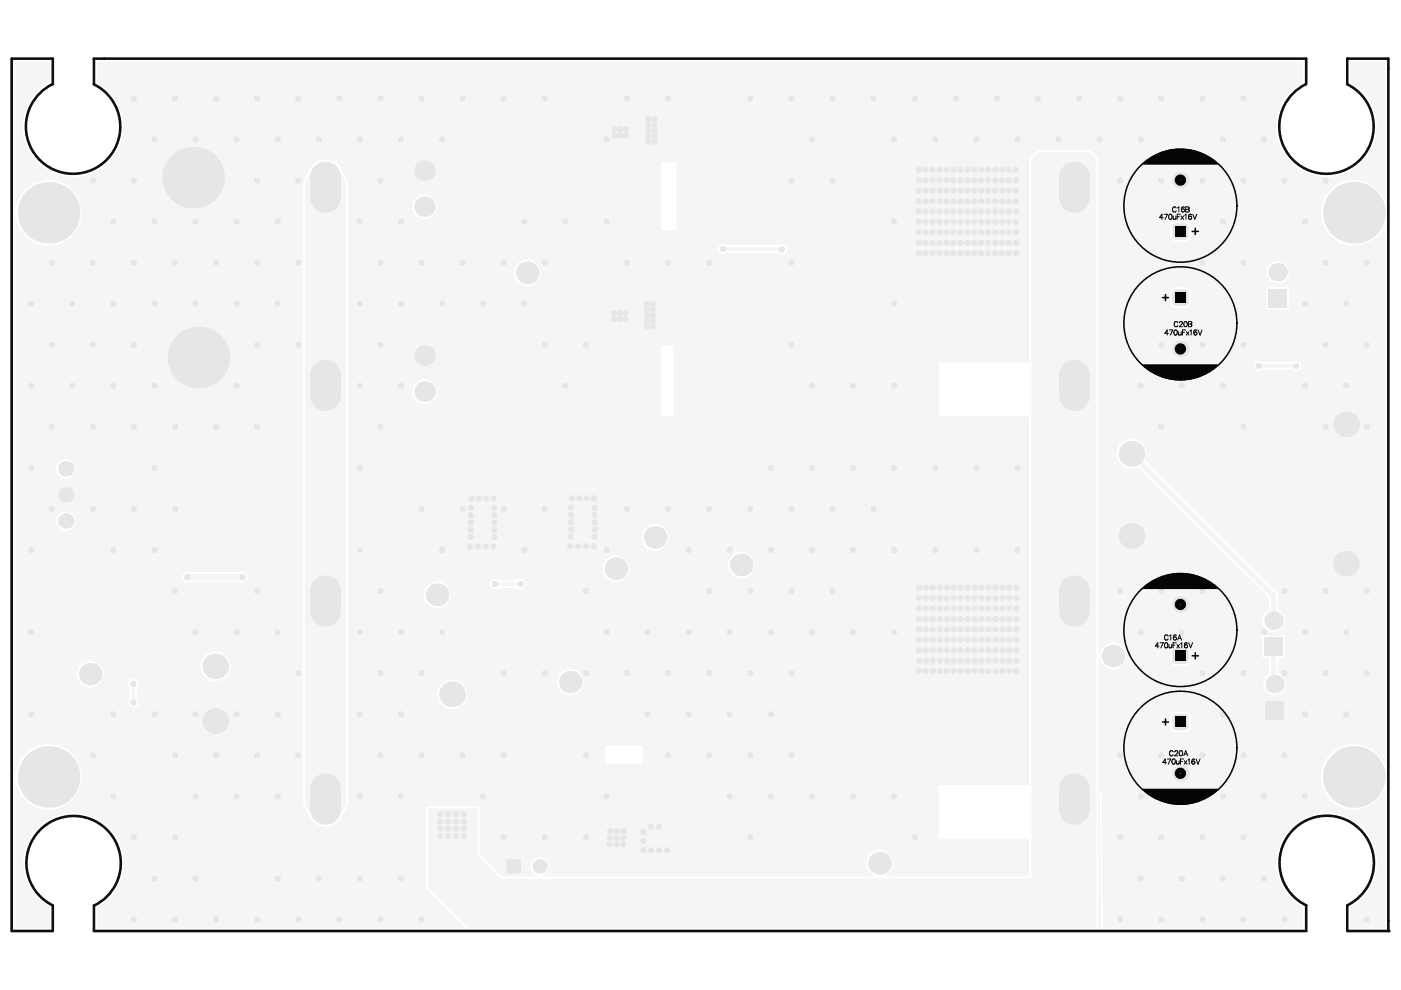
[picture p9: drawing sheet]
<svg xmlns="http://www.w3.org/2000/svg" width="297mm" height="210mm" viewBox="0 0 297 210" stroke-linecap="round" stroke-linejoin="round" font-family="sans-serif">
<path d="M11.2 17.9v-5.5h-8.7v185h8.7v-5.4M22.1 12.4h-2.2v5.5M19.9 192v5.4M276.9 192v5.4M285.6 192v5.4M294.4 195.2v2.2" fill="none" stroke="#110f0a" stroke-width=".55"/>
<circle cx="294.4" cy="197.4" r=".28" fill="#110f0a"/>
<path d="M11.1 17.9a10 10 0 0 0-3.4 15.2 10 10 0 0 0 15.6 0 10 10 0 0 0-3.4-15.2M22.1 12.4h254.8v5.5M276.8 17.9a10 10 0 0 0-3.4 15.2 10 10 0 0 0 15.6 0 10 10 0 0 0-3.4-15.2v-5.5h8.8v182.8M11.2 192a10 10 0 0 1-3.4-15.3 10 10 0 0 1 15.6 0 10 10 0 0 1-3.4 15.3M19.9 197.4h257M276.9 192a10 10 0 0 1-3.4-15.3 10 10 0 0 1 15.6 0 10 10 0 0 1-3.5 15.3M285.6 197.4h8.8" fill="none" stroke="#110f0a" stroke-width=".55"/>
<g fill="#f5f5f5">
<path d="M232.9 168.2h.3l.2 28.3-.2 .2h-.3z"/>
<path d="M218.7 33.8l1.5-1.5h10.8l1.5 1.5v162.9h-133.2l-8.5-8.5v-16.8h10.5v10l4.9 4.9h112.5z"/>
<path d="M3.2 13.1v30.9h.2a7 7 0 0 1 10.7-4.7 7 7 0 0 1 0 11.7 7 7 0 0 1-10.7-4.8h-.2v117.4l.2 .1 .1-.6a7 7 0 0 1 10.9-4.1 7 7 0 0 1-.4 11.6 7 7 0 0 1-10.6-4.8h-.2v30.9h7.3v-4.3l-1.4-.9-1.1-1-1.7-2.3-1-2.6-.3-1.4 .1-3 .8-2.6 .7-1.3 1.9-2.2 2.3-1.6 2.6-.9 1.4-.2 3 .2 2.6 .9 1.2 .7 2.2 2 1.5 2.3 .5 1.4 .5 2.9-.3 2.8-1.1 2.6-.8 1.2-1.9 2-1.6 1v4.3h77.7l.2-.2-8.1-8.2-.1-16.9 .1-.3 .4-.1h10.6l.3 .4v9.8l4.7 4.6h7.4l.1-.2-.2-.1a1.97 1.97 0 0 1-.8-3.1 1.97 1.97 0 0 1 3.1 .2 1.97 1.97 0 0 1-1 3v.2h70.1l.1-.2-.5-.3a2.85 2.85 0 0 1-.2-4.3 2.85 2.85 0 0 1 4.3 .4 2.85 2.85 0 0 1-1.1 4.2l.1 .2h30.4v-8h-19.1v-11.4h19.1v-78.2h-19.1v-11.4h19.1v-43l.2-.3 1.5-1.5 .3-.1h10.8l.3 .1 1.5 1.5 .1 .3v104.8l.3 .1a2.85 2.85 0 0 1 4.3-2 2.85 2.85 0 0 1 0 4.8 2.85 2.85 0 0 1-4.3-2h-.3v28l.6 .3 .1 .4 .2 28.3 .2 .2h42.3v-4.3l-1.5-1-2-2-.8-1.2-1-2.6-.4-2.9 .5-2.8 1.2-2.7 .8-1.1 2.1-1.9 2.6-1.3 1.4-.4 2.8-.2 2.9 .6 2.4 1.3 1.2 .8 1.8 2.3 1.2 2.5 .3 1.4 .1 3-.3 1.4-1 2.6-1.8 2.3-1.1 1-1.4 .9v4.3h7.4v-29l-.3-.1-.4 .8a7 7 0 0 1-10.7 1.5 7 7 0 0 1 .7-10.8 7 7 0 0 1 10.4 2.8l.3-.1v-113.8h-.3l-.4 .8a7 7 0 0 1-10.7 1.4 7 7 0 0 1 .7-10.8 7 7 0 0 1 10.4 2.8h.3v-29.1h-7.4v4.4l1.4 .9 1.1 .9 1.8 2.4 1 2.6 .2 1.4v2.9l-.4 1.4-1.1 2.5-1.9 2.3-1.1 .8-2.5 1.3-2.9 .6-2.8-.2-1.4-.4-2.5-1.3-1.1-.8-1.9-2.3-1.2-2.5-.3-1.4-.1-2.9 .7-2.7 .6-1.3 1.8-2.4 1.1-.9 1.5-1v-4.3h-255.7v4.4l1.4 .9 1.1 .9 1.7 2.4 1.1 2.6 .2 1.4-.1 2.9-.8 2.6-.7 1.3-1.9 2.3-1.1 .8-2.4 1.3-2.9 .6-2.8-.2-1.5-.4-2.4-1.3-1.2-.8-1.8-2.3-1.2-2.5-.3-1.4-.1-2.9 .7-2.7 .6-1.3 1.7-2.4 1.1-.9 1.5-1v-4.3zM87.4 43.8a2.64 2.64 0 0 1 5.2 0 2.64 2.64 0 0 1-5.2 0zM140.1 34.4h3.3v14.4h-3.3zM248.5 47.3a3.5 3.5 0 0 1 3.6 0 3.5 3.5 0 0 1 0 3.6 3.5 3.5 0 0 1-3.6 0 3.5 3.5 0 0 1 0-3.6zM152.4 52.2a1.09 1.09 0 0 1 1.6-.2h11.1a1.1 1.1 0 0 1 1.5 .1 1.1 1.1 0 0 1-.1 1.6 1.1 1.1 0 0 1-1.5-.1h-11a1.1 1.1 0 0 1-1.5 0 1.1 1.1 0 0 1-.1-1.4zM268.5 57.7a2.42 2.42 0 0 1 4.8 0 2.42 2.42 0 0 1-4.8 0zM108.9 57.8a2.85 2.85 0 0 1 5.7 0 2.85 2.85 0 0 1-5.7 0zM248.5 61.3a3.5 3.5 0 0 1 3.6 0 3.5 3.5 0 0 1 0 3.6 3.5 3.5 0 0 1-3.6 0 3.5 3.5 0 0 1 0-3.6zM268.5 60.9h4.8v4.7h-4.8zM265.9 77a1.09 1.09 0 0 1 1.7-.3h6.6a1.1 1.1 0 0 1 1.5 .2 1.1 1.1 0 0 1-.1 1.5 1.1 1.1 0 0 1-1.5 0h-6.5a1.1 1.1 0 0 1-1.5 0 1.1 1.1 0 0 1-.2-1.4zM87.4 83a2.65 2.65 0 0 1 5.3 0 2.65 2.65 0 0 1-5.3 0zM140.1 73.3h2.7v14.9h-2.7zM237.4 94.3a3.2 3.2 0 0 1 4.2-.8 3.2 3.2 0 0 1 1.1 4.1l28 28 .3 .7v3.1a2.41 2.41 0 0 1 .9 3.7 2.41 2.41 0 0 1-3.8 0 2.41 2.41 0 0 1 .9-3.7v-2.7l-27.7-27.7a3.2 3.2 0 0 1-3.9-.8 3.2 3.2 0 0 1 0-3.9zM11.9 99.4a2.1 2.1 0 0 1 4.2 0 2.1 2.1 0 0 1-4.2 0zM11.9 110.5a2.1 2.1 0 0 1 4.2 0 2.1 2.1 0 0 1-4.2 0zM136 113.9a2.9 2.9 0 0 1 5.8 0 2.9 2.9 0 0 1-5.8 0zM154.3 119.8a2.85 2.85 0 0 1 5.7 0 2.85 2.85 0 0 1-5.7 0zM104.3 122.9a1.06 1.06 0 0 1 1.3 .1h4.1a1.1 1.1 0 0 1 1.5 .1 1.1 1.1 0 0 1 0 1.5 1.1 1.1 0 0 1-1.5 .1h-4.1a1.1 1.1 0 0 1-1.6-.2 1.1 1.1 0 0 1 .3-1.6zM127.7 120.6a2.9 2.9 0 0 1 5.8 0 2.9 2.9 0 0 1-5.8 0zM38.9 121.6l.8-.3h11.6a1.11 1.11 0 0 1 1.2 1 1.11 1.11 0 0 1-1.1 1.2h-11.7a1.11 1.11 0 0 1-1-.7 1.11 1.11 0 0 1 .2-1.2zM89.8 126.1a2.9 2.9 0 0 1 5.8 0 2.9 2.9 0 0 1-5.8 0zM248.5 137.2a3.5 3.5 0 0 1 3.6 0 3.5 3.5 0 0 1 0 3.7 3.5 3.5 0 0 1-3.6 0 3.5 3.5 0 0 1 0-3.7zM42.5 141.3a3.2 3.2 0 0 1 6.3 0 3.2 3.2 0 0 1-6.3 0zM16.3 143a2.85 2.85 0 0 1 5.7 0 2.85 2.85 0 0 1-5.7 0zM118.1 144.6a2.85 2.85 0 0 1 5.7 0 2.85 2.85 0 0 1-5.7 0zM267.6 134.8h4.8v4.7h-1.4v3.3a2.41 2.41 0 0 1 1.3 3.5 2.41 2.41 0 0 1-3.8 .4 2.41 2.41 0 0 1 .5-3.7v-3.5h-1.4zM27.4 144.4a1.1 1.1 0 0 1 1.6-.3 1.1 1.1 0 0 1 .1 1.6v2.6a1.1 1.1 0 0 1 0 1.5 1.1 1.1 0 0 1-1.6 0 1.1 1.1 0 0 1 0-1.5v-2.6a1.06 1.06 0 0 1-.1-1.3zM92.7 147.2a3.2 3.2 0 0 1 6.3 0 3.2 3.2 0 0 1-6.3 0zM248.5 151.3a3.5 3.5 0 0 1 3.6 0 3.5 3.5 0 0 1 0 3.6 3.5 3.5 0 0 1-3.6 0 3.5 3.5 0 0 1 0-3.6zM128.2 158.1h8.1v3.9h-8.1zM66.4 34.9a3.7 3.7 0 0 1 6.2 1.6 4.7 4.7 0 0 1 1.2 3.2v129.7a4.7 4.7 0 0 1-1.2 3.3 3.7 3.7 0 0 1-3.6 2.6 3.7 3.7 0 0 1-3.5-2.6 4.7 4.7 0 0 1-1.3-3.3v-129.7a4.7 4.7 0 0 1 1.3-3.2l.4-1z"/>
</g>
<path d="M39.7 122.4h11.7M51.4 122.3v.1" fill="none" stroke="#f5f5f5" stroke-width="1.3"/>
<path d="M239.9 96.2l30.1 30.1v5.3M270 137.1v7.7" fill="none" stroke="#f5f5f5" stroke-width="1.1"/>
<path d="M165.7 52.8l.1 .1M270 144.8l.2 .3" fill="none" stroke="#f5f5f5" stroke-width=".44"/>
<path d="M153.3 52.8h12.4M266.9 77.6h7.9M104.9 123.8h5.5M28.3 145v4" fill="none" stroke="#f5f5f5" stroke-width=".76"/>
<path d="M69 39.7v129.7" fill="none" stroke="#f5f5f5" stroke-width="8.7"/>
<g fill="#e6e6e6">
<path d="M248.8 61.6l.6-.2v.8h-.9z"/>
<path d="M248.5 64h.9v.8a.87 .87 0 0 1-.9-.8z"/>
<path d="M251.1 64h.9a.87 .87 0 0 1-.9 .8z"/>
<path d="M251.1 61.4a.87 .87 0 0 1 .9 .8h-.9z"/>
<circle cx="139.7" cy="175.3" r=".65"/>
<circle cx="138.1" cy="175.3" r=".65"/>
<circle cx="136.4" cy="176.4" r=".65"/>
<circle cx="136.4" cy="178.3" r=".65"/>
<circle cx="136.4" cy="180.3" r=".65"/>
<circle cx="138.1" cy="180.3" r=".65"/>
<circle cx="139.7" cy="180.3" r=".65"/>
<circle cx="141.4" cy="180.3" r=".65"/>
<circle cx="11" cy="55.7" r=".65"/>
<circle cx="6.6" cy="64.4" r=".65"/>
<circle cx="11" cy="73.1" r=".65"/>
<circle cx="6.6" cy="81.8" r=".65"/>
<circle cx="11" cy="90.5" r=".65"/>
<circle cx="6.6" cy="99.2" r=".65"/>
<circle cx="11" cy="107.9" r=".65"/>
<circle cx="6.6" cy="116.6" r=".65"/>
<circle cx="6.6" cy="134" r=".65"/>
<circle cx="6.6" cy="151.4" r=".65"/>
<circle cx="19.7" cy="38.3" r=".65"/>
<circle cx="19.7" cy="55.7" r=".65"/>
<circle cx="15.3" cy="64.4" r=".65"/>
<circle cx="19.7" cy="73.1" r=".65"/>
<circle cx="15.3" cy="81.8" r=".65"/>
<circle cx="19.7" cy="90.5" r=".65"/>
<circle cx="19.7" cy="107.9" r=".65"/>
<circle cx="19.7" cy="160.1" r=".65"/>
<circle cx="28.4" cy="20.9" r=".65"/>
<circle cx="28.4" cy="38.3" r=".65"/>
<circle cx="24" cy="47" r=".65"/>
<circle cx="28.4" cy="55.7" r=".65"/>
<circle cx="24" cy="64.4" r=".65"/>
<circle cx="28.4" cy="73.1" r=".65"/>
<circle cx="24" cy="81.8" r=".65"/>
<circle cx="28.4" cy="90.5" r=".65"/>
<circle cx="28.4" cy="107.9" r=".65"/>
<circle cx="24" cy="116.6" r=".65"/>
<circle cx="24" cy="151.4" r=".65"/>
<circle cx="24" cy="168.8" r=".65"/>
<circle cx="28.4" cy="177.5" r=".65"/>
<circle cx="28.4" cy="195" r=".65"/>
<circle cx="37.1" cy="20.9" r=".65"/>
<circle cx="32.7" cy="29.6" r=".65"/>
<circle cx="32.7" cy="47" r=".65"/>
<circle cx="37.1" cy="55.7" r=".65"/>
<circle cx="32.7" cy="64.4" r=".65"/>
<circle cx="32.7" cy="81.8" r=".65"/>
<circle cx="37.1" cy="90.5" r=".65"/>
<circle cx="32.7" cy="99.2" r=".65"/>
<circle cx="37.1" cy="107.9" r=".65"/>
<circle cx="32.7" cy="116.6" r=".65"/>
<circle cx="37.1" cy="125.3" r=".65"/>
<circle cx="32.7" cy="151.4" r=".65"/>
<circle cx="37.1" cy="160.1" r=".65"/>
<circle cx="37.1" cy="177.5" r=".65"/>
<circle cx="32.7" cy="186.2" r=".65"/>
<circle cx="37.1" cy="195" r=".65"/>
<circle cx="45.8" cy="20.9" r=".65"/>
<circle cx="41.5" cy="29.6" r=".65"/>
<circle cx="41.5" cy="47" r=".65"/>
<circle cx="45.8" cy="55.7" r=".65"/>
<circle cx="41.5" cy="64.4" r=".65"/>
<circle cx="45.8" cy="90.5" r=".65"/>
<circle cx="41.5" cy="134" r=".65"/>
<circle cx="41.5" cy="151.4" r=".65"/>
<circle cx="45.8" cy="160.1" r=".65"/>
<circle cx="41.5" cy="168.8" r=".65"/>
<circle cx="41.5" cy="186.2" r=".65"/>
<circle cx="45.8" cy="195" r=".65"/>
<circle cx="54.5" cy="20.9" r=".65"/>
<circle cx="50.2" cy="29.6" r=".65"/>
<circle cx="54.5" cy="38.3" r=".65"/>
<circle cx="50.2" cy="47" r=".65"/>
<circle cx="54.5" cy="55.7" r=".65"/>
<circle cx="50.2" cy="64.4" r=".65"/>
<circle cx="54.5" cy="73.1" r=".65"/>
<circle cx="50.2" cy="81.8" r=".65"/>
<circle cx="54.5" cy="90.5" r=".65"/>
<circle cx="54.5" cy="125.3" r=".65"/>
<circle cx="50.2" cy="134" r=".65"/>
<circle cx="50.2" cy="151.4" r=".65"/>
<circle cx="54.5" cy="160.1" r=".65"/>
<circle cx="50.2" cy="168.8" r=".65"/>
<circle cx="54.5" cy="195" r=".65"/>
<circle cx="63.2" cy="20.9" r=".65"/>
<circle cx="58.9" cy="29.6" r=".65"/>
<circle cx="63.2" cy="38.3" r=".65"/>
<circle cx="58.9" cy="47" r=".65"/>
<circle cx="63.2" cy="55.7" r=".65"/>
<circle cx="58.9" cy="64.4" r=".65"/>
<circle cx="63.2" cy="73.1" r=".65"/>
<circle cx="58.9" cy="134" r=".65"/>
<circle cx="63.2" cy="142.7" r=".65"/>
<circle cx="58.9" cy="151.4" r=".65"/>
<circle cx="63.2" cy="160.1" r=".65"/>
<circle cx="58.9" cy="168.8" r=".65"/>
<circle cx="58.9" cy="186.2" r=".65"/>
<circle cx="63.2" cy="195" r=".65"/>
<circle cx="72" cy="20.9" r=".65"/>
<circle cx="67.6" cy="29.6" r=".65"/>
<circle cx="67.6" cy="186.2" r=".65"/>
<circle cx="72" cy="195" r=".65"/>
<circle cx="80.7" cy="20.9" r=".65"/>
<circle cx="76.3" cy="29.6" r=".65"/>
<circle cx="80.7" cy="38.3" r=".65"/>
<circle cx="76.3" cy="47" r=".65"/>
<circle cx="80.7" cy="55.7" r=".65"/>
<circle cx="76.3" cy="64.4" r=".65"/>
<circle cx="80.7" cy="73.1" r=".65"/>
<circle cx="76.3" cy="81.8" r=".65"/>
<circle cx="80.7" cy="90.5" r=".65"/>
<circle cx="76.3" cy="99.2" r=".65"/>
<circle cx="76.3" cy="116.6" r=".65"/>
<circle cx="80.7" cy="125.3" r=".65"/>
<circle cx="76.3" cy="134" r=".65"/>
<circle cx="80.7" cy="142.7" r=".65"/>
<circle cx="76.3" cy="151.4" r=".65"/>
<circle cx="80.7" cy="160.1" r=".65"/>
<circle cx="76.3" cy="168.8" r=".65"/>
<circle cx="76.3" cy="186.2" r=".65"/>
<circle cx="80.7" cy="195" r=".65"/>
<circle cx="89.4" cy="20.9" r=".65"/>
<circle cx="85" cy="29.6" r=".65"/>
<circle cx="85" cy="47" r=".65"/>
<circle cx="89.4" cy="55.7" r=".65"/>
<circle cx="85" cy="64.4" r=".65"/>
<circle cx="85" cy="81.8" r=".65"/>
<circle cx="89.4" cy="107.9" r=".65"/>
<circle cx="85" cy="134" r=".65"/>
<circle cx="89.4" cy="142.7" r=".65"/>
<circle cx="85" cy="151.4" r=".65"/>
<circle cx="89.4" cy="160.1" r=".65"/>
<circle cx="85" cy="168.8" r=".65"/>
<circle cx="85" cy="186.2" r=".65"/>
<circle cx="89.4" cy="195" r=".65"/>
<circle cx="98.1" cy="20.9" r=".65"/>
<circle cx="93.7" cy="29.6" r=".65"/>
<circle cx="98.1" cy="55.7" r=".65"/>
<circle cx="93.7" cy="64.4" r=".65"/>
<circle cx="98.1" cy="107.9" r=".65"/>
<circle cx="93.7" cy="116.6" r=".65"/>
<circle cx="93.7" cy="134" r=".65"/>
<circle cx="98.1" cy="160.1" r=".65"/>
<circle cx="106.8" cy="20.9" r=".65"/>
<circle cx="106.8" cy="55.7" r=".65"/>
<circle cx="102.4" cy="64.4" r=".65"/>
<circle cx="106.8" cy="107.9" r=".65"/>
<circle cx="106.8" cy="142.7" r=".65"/>
<circle cx="106.8" cy="160.1" r=".65"/>
<circle cx="102.4" cy="168.8" r=".65"/>
<circle cx="106.8" cy="177.5" r=".65"/>
<circle cx="115.5" cy="20.9" r=".65"/>
<circle cx="111.2" cy="47" r=".65"/>
<circle cx="115.5" cy="55.7" r=".65"/>
<circle cx="111.2" cy="64.4" r=".65"/>
<circle cx="115.5" cy="73.1" r=".65"/>
<circle cx="115.5" cy="107.9" r=".65"/>
<circle cx="111.2" cy="116.6" r=".65"/>
<circle cx="115.5" cy="142.7" r=".65"/>
<circle cx="115.5" cy="177.5" r=".65"/>
<circle cx="119.9" cy="47" r=".65"/>
<circle cx="124.2" cy="73.1" r=".65"/>
<circle cx="119.9" cy="81.8" r=".65"/>
<circle cx="124.2" cy="125.3" r=".65"/>
<circle cx="124.2" cy="142.7" r=".65"/>
<circle cx="124.2" cy="160.1" r=".65"/>
<circle cx="124.2" cy="177.5" r=".65"/>
<circle cx="132.9" cy="20.9" r=".65"/>
<circle cx="128.6" cy="29.6" r=".65"/>
<circle cx="128.6" cy="47" r=".65"/>
<circle cx="132.9" cy="55.7" r=".65"/>
<circle cx="132.9" cy="107.9" r=".65"/>
<circle cx="128.6" cy="116.6" r=".65"/>
<circle cx="128.6" cy="134" r=".65"/>
<circle cx="132.9" cy="142.7" r=".65"/>
<circle cx="128.6" cy="168.8" r=".65"/>
<circle cx="141.7" cy="20.9" r=".65"/>
<circle cx="141.7" cy="55.7" r=".65"/>
<circle cx="141.7" cy="107.9" r=".65"/>
<circle cx="137.3" cy="134" r=".65"/>
<circle cx="141.7" cy="142.7" r=".65"/>
<circle cx="137.3" cy="151.4" r=".65"/>
<circle cx="141.7" cy="160.1" r=".65"/>
<circle cx="150.4" cy="55.7" r=".65"/>
<circle cx="150.4" cy="107.9" r=".65"/>
<circle cx="146" cy="116.6" r=".65"/>
<circle cx="150.4" cy="125.3" r=".65"/>
<circle cx="146" cy="134" r=".65"/>
<circle cx="150.4" cy="142.7" r=".65"/>
<circle cx="146" cy="151.4" r=".65"/>
<circle cx="150.4" cy="160.1" r=".65"/>
<circle cx="159.1" cy="20.9" r=".65"/>
<circle cx="159.1" cy="107.9" r=".65"/>
<circle cx="154.7" cy="116.6" r=".65"/>
<circle cx="159.1" cy="125.3" r=".65"/>
<circle cx="154.7" cy="134" r=".65"/>
<circle cx="159.1" cy="142.7" r=".65"/>
<circle cx="154.7" cy="151.4" r=".65"/>
<circle cx="159.1" cy="160.1" r=".65"/>
<circle cx="154.7" cy="168.8" r=".65"/>
<circle cx="159.1" cy="177.5" r=".65"/>
<circle cx="167.8" cy="20.9" r=".65"/>
<circle cx="167.8" cy="38.3" r=".65"/>
<circle cx="167.8" cy="55.7" r=".65"/>
<circle cx="167.8" cy="73.1" r=".65"/>
<circle cx="163.4" cy="99.2" r=".65"/>
<circle cx="167.8" cy="107.9" r=".65"/>
<circle cx="163.4" cy="116.6" r=".65"/>
<circle cx="167.8" cy="125.3" r=".65"/>
<circle cx="163.4" cy="134" r=".65"/>
<circle cx="167.8" cy="142.7" r=".65"/>
<circle cx="163.4" cy="151.4" r=".65"/>
<circle cx="167.8" cy="160.1" r=".65"/>
<circle cx="163.4" cy="168.8" r=".65"/>
<circle cx="176.5" cy="20.9" r=".65"/>
<circle cx="172.1" cy="29.6" r=".65"/>
<circle cx="176.5" cy="38.3" r=".65"/>
<circle cx="172.1" cy="81.8" r=".65"/>
<circle cx="172.1" cy="99.2" r=".65"/>
<circle cx="176.5" cy="107.9" r=".65"/>
<circle cx="172.1" cy="116.6" r=".65"/>
<circle cx="176.5" cy="125.3" r=".65"/>
<circle cx="172.1" cy="134" r=".65"/>
<circle cx="172.1" cy="168.8" r=".65"/>
<circle cx="185.2" cy="20.9" r=".65"/>
<circle cx="180.9" cy="81.8" r=".65"/>
<circle cx="180.9" cy="99.2" r=".65"/>
<circle cx="185.2" cy="107.9" r=".65"/>
<circle cx="180.9" cy="116.6" r=".65"/>
<circle cx="180.9" cy="134" r=".65"/>
<circle cx="180.9" cy="168.8" r=".65"/>
<circle cx="193.9" cy="20.9" r=".65"/>
<circle cx="189.6" cy="29.6" r=".65"/>
<circle cx="189.6" cy="47" r=".65"/>
<circle cx="189.6" cy="64.4" r=".65"/>
<circle cx="189.6" cy="81.8" r=".65"/>
<circle cx="189.6" cy="99.2" r=".65"/>
<circle cx="189.6" cy="116.6" r=".65"/>
<circle cx="189.6" cy="134" r=".65"/>
<circle cx="189.6" cy="168.8" r=".65"/>
<circle cx="193.9" cy="177.5" r=".65"/>
<circle cx="202.6" cy="20.9" r=".65"/>
<circle cx="198.3" cy="29.6" r=".65"/>
<circle cx="198.3" cy="99.2" r=".65"/>
<circle cx="198.3" cy="116.6" r=".65"/>
<circle cx="211.4" cy="20.9" r=".65"/>
<circle cx="207" cy="29.6" r=".65"/>
<circle cx="207" cy="99.2" r=".65"/>
<circle cx="207" cy="116.6" r=".65"/>
<circle cx="220.1" cy="20.9" r=".65"/>
<circle cx="215.7" cy="29.6" r=".65"/>
<circle cx="215.7" cy="99.2" r=".65"/>
<circle cx="215.7" cy="116.6" r=".65"/>
<circle cx="228.8" cy="20.9" r=".65"/>
<circle cx="224.4" cy="29.6" r=".65"/>
<circle cx="237.5" cy="20.9" r=".65"/>
<circle cx="233.1" cy="29.6" r=".65"/>
<circle cx="237.5" cy="38.3" r=".65"/>
<circle cx="237.5" cy="125.3" r=".65"/>
<circle cx="237.5" cy="160.1" r=".65"/>
<circle cx="237.5" cy="177.5" r=".65"/>
<circle cx="237.5" cy="195" r=".65"/>
<circle cx="246.2" cy="20.9" r=".65"/>
<circle cx="241.9" cy="29.6" r=".65"/>
<circle cx="246.2" cy="38.3" r=".65"/>
<circle cx="246.2" cy="73.1" r=".65"/>
<circle cx="241.9" cy="81.8" r=".65"/>
<circle cx="246.2" cy="90.5" r=".65"/>
<circle cx="246.2" cy="125.3" r=".65"/>
<circle cx="241.9" cy="134" r=".65"/>
<circle cx="246.2" cy="160.1" r=".65"/>
<circle cx="241.9" cy="168.8" r=".65"/>
<circle cx="246.2" cy="177.5" r=".65"/>
<circle cx="241.9" cy="186.2" r=".65"/>
<circle cx="246.2" cy="195" r=".65"/>
<circle cx="254.9" cy="20.9" r=".65"/>
<circle cx="254.9" cy="38.3" r=".65"/>
<circle cx="254.9" cy="55.7" r=".65"/>
<circle cx="254.9" cy="73.1" r=".65"/>
<circle cx="250.6" cy="81.8" r=".65"/>
<circle cx="254.9" cy="125.3" r=".65"/>
<circle cx="250.6" cy="134" r=".65"/>
<circle cx="254.9" cy="142.7" r=".65"/>
<circle cx="254.9" cy="160.1" r=".65"/>
<circle cx="250.6" cy="168.8" r=".65"/>
<circle cx="254.9" cy="177.5" r=".65"/>
<circle cx="250.6" cy="186.2" r=".65"/>
<circle cx="254.9" cy="195" r=".65"/>
<circle cx="263.6" cy="20.9" r=".65"/>
<circle cx="259.3" cy="29.6" r=".65"/>
<circle cx="263.6" cy="38.3" r=".65"/>
<circle cx="259.3" cy="47" r=".65"/>
<circle cx="263.6" cy="55.7" r=".65"/>
<circle cx="263.6" cy="73.1" r=".65"/>
<circle cx="259.3" cy="81.8" r=".65"/>
<circle cx="263.6" cy="90.5" r=".65"/>
<circle cx="263.6" cy="142.7" r=".65"/>
<circle cx="259.3" cy="151.4" r=".65"/>
<circle cx="263.6" cy="160.1" r=".65"/>
<circle cx="259.3" cy="168.8" r=".65"/>
<circle cx="263.6" cy="177.5" r=".65"/>
<circle cx="259.3" cy="186.2" r=".65"/>
<circle cx="263.6" cy="195" r=".65"/>
<circle cx="268" cy="29.6" r=".65"/>
<circle cx="272.3" cy="38.3" r=".65"/>
<circle cx="272.3" cy="125.3" r=".65"/>
<circle cx="268" cy="134" r=".65"/>
<circle cx="272.3" cy="142.7" r=".65"/>
<circle cx="272.3" cy="160.1" r=".65"/>
<circle cx="268" cy="168.8" r=".65"/>
<circle cx="268" cy="186.2" r=".65"/>
<circle cx="272.3" cy="195" r=".65"/>
<circle cx="281.1" cy="38.3" r=".65"/>
<circle cx="276.7" cy="47" r=".65"/>
<circle cx="281.1" cy="55.7" r=".65"/>
<circle cx="276.7" cy="64.4" r=".65"/>
<circle cx="281.1" cy="73.1" r=".65"/>
<circle cx="276.7" cy="81.8" r=".65"/>
<circle cx="281.1" cy="90.5" r=".65"/>
<circle cx="281.1" cy="125.3" r=".65"/>
<circle cx="276.7" cy="134" r=".65"/>
<circle cx="281.1" cy="142.7" r=".65"/>
<circle cx="276.7" cy="151.4" r=".65"/>
<circle cx="276.7" cy="168.8" r=".65"/>
<circle cx="289.8" cy="55.7" r=".65"/>
<circle cx="285.4" cy="64.4" r=".65"/>
<circle cx="289.8" cy="73.1" r=".65"/>
<circle cx="285.4" cy="81.8" r=".65"/>
<circle cx="289.8" cy="90.5" r=".65"/>
<circle cx="289.8" cy="125.3" r=".65"/>
<circle cx="285.4" cy="134" r=".65"/>
<circle cx="289.8" cy="142.7" r=".65"/>
<circle cx="285.4" cy="151.4" r=".65"/>
<circle cx="289.8" cy="195" r=".65"/>
<circle cx="131.4" cy="67.7" r=".65"/>
<circle cx="132.6" cy="67.7" r=".65"/>
<circle cx="130.2" cy="67.7" r=".65"/>
<circle cx="131.4" cy="66.4" r=".65"/>
<circle cx="130.2" cy="66.4" r=".65"/>
<circle cx="132.6" cy="66.4" r=".65"/>
<circle cx="131.6" cy="28.7" r=".65"/>
<circle cx="132.8" cy="28.7" r=".65"/>
<circle cx="130.3" cy="28.7" r=".65"/>
<circle cx="131.6" cy="27.4" r=".65"/>
<circle cx="130.3" cy="27.4" r=".65"/>
<circle cx="132.8" cy="27.4" r=".65"/>
<circle cx="51.4" cy="122.4" r=".65"/>
<circle cx="39.7" cy="122.4" r=".65"/>
<circle cx="28.3" cy="149" r=".65"/>
<circle cx="28.3" cy="145" r=".65"/>
<circle cx="98.3" cy="174.2" r=".65"/>
<circle cx="96.7" cy="175.7" r=".65"/>
<circle cx="95" cy="177.2" r=".65"/>
<circle cx="96.7" cy="172.6" r=".65"/>
<circle cx="96.7" cy="174.2" r=".65"/>
<circle cx="98.3" cy="172.6" r=".65"/>
<circle cx="98.3" cy="177.2" r=".65"/>
<circle cx="98.3" cy="175.7" r=".65"/>
<circle cx="96.7" cy="177.2" r=".65"/>
<circle cx="95" cy="172.6" r=".65"/>
<circle cx="95" cy="174.2" r=".65"/>
<circle cx="95" cy="175.7" r=".65"/>
<circle cx="93.4" cy="174.2" r=".65"/>
<circle cx="93.4" cy="175.7" r=".65"/>
<circle cx="93.4" cy="177.2" r=".65"/>
<circle cx="93.4" cy="172.6" r=".65"/>
<circle cx="274.8" cy="77.6" r=".65"/>
<circle cx="266.9" cy="77.6" r=".65"/>
<circle cx="110.4" cy="123.8" r=".65"/>
<circle cx="104.9" cy="123.8" r=".65"/>
<circle cx="165.8" cy="52.9" r=".65"/>
<circle cx="153.3" cy="52.8" r=".65"/>
<circle cx="138.4" cy="65.6" r=".65"/>
<circle cx="137.2" cy="65.6" r=".65"/>
<circle cx="138.4" cy="64.4" r=".65"/>
<circle cx="137.2" cy="66.8" r=".65"/>
<circle cx="138.4" cy="66.8" r=".65"/>
<circle cx="137.2" cy="69.2" r=".65"/>
<circle cx="138.4" cy="68" r=".65"/>
<circle cx="138.4" cy="69.2" r=".65"/>
<circle cx="137.2" cy="68" r=".65"/>
<circle cx="137.2" cy="64.4" r=".65"/>
<circle cx="137.5" cy="25.3" r=".65"/>
<circle cx="137.5" cy="27.7" r=".65"/>
<circle cx="137.5" cy="28.9" r=".65"/>
<circle cx="137.5" cy="30.1" r=".65"/>
<circle cx="138.7" cy="28.9" r=".65"/>
<circle cx="138.7" cy="30.1" r=".65"/>
<circle cx="137.5" cy="26.5" r=".65"/>
<circle cx="138.7" cy="27.7" r=".65"/>
<circle cx="138.7" cy="25.3" r=".65"/>
<circle cx="138.7" cy="26.5" r=".65"/>
<circle cx="215.5" cy="142.3" r=".65"/>
<circle cx="214" cy="142.3" r=".65"/>
<circle cx="215.5" cy="140.1" r=".65"/>
<circle cx="214" cy="140.1" r=".65"/>
<circle cx="215.5" cy="137.9" r=".65"/>
<circle cx="215.5" cy="135.7" r=".65"/>
<circle cx="214" cy="135.7" r=".65"/>
<circle cx="214" cy="137.9" r=".65"/>
<circle cx="212.5" cy="137.9" r=".65"/>
<circle cx="212.5" cy="133.4" r=".65"/>
<circle cx="212.5" cy="135.7" r=".65"/>
<circle cx="212.5" cy="142.3" r=".65"/>
<circle cx="212.5" cy="140.1" r=".65"/>
<circle cx="211" cy="140.1" r=".65"/>
<circle cx="209.6" cy="142.3" r=".65"/>
<circle cx="208.1" cy="142.3" r=".65"/>
<circle cx="211" cy="142.3" r=".65"/>
<circle cx="209.6" cy="140.1" r=".65"/>
<circle cx="211" cy="137.9" r=".65"/>
<circle cx="211" cy="133.4" r=".65"/>
<circle cx="211" cy="135.7" r=".65"/>
<circle cx="209.6" cy="137.9" r=".65"/>
<circle cx="208.1" cy="135.7" r=".65"/>
<circle cx="209.6" cy="133.4" r=".65"/>
<circle cx="209.6" cy="135.7" r=".65"/>
<circle cx="215.5" cy="129" r=".65"/>
<circle cx="215.5" cy="131.2" r=".65"/>
<circle cx="215.5" cy="133.4" r=".65"/>
<circle cx="214" cy="133.4" r=".65"/>
<circle cx="214" cy="129" r=".65"/>
<circle cx="214" cy="131.2" r=".65"/>
<circle cx="212.5" cy="126.8" r=".65"/>
<circle cx="211" cy="131.2" r=".65"/>
<circle cx="212.5" cy="131.2" r=".65"/>
<circle cx="211" cy="129" r=".65"/>
<circle cx="209.6" cy="131.2" r=".65"/>
<circle cx="208.1" cy="131.2" r=".65"/>
<circle cx="209.6" cy="129" r=".65"/>
<circle cx="208.1" cy="129" r=".65"/>
<circle cx="212.5" cy="129" r=".65"/>
<circle cx="211" cy="126.8" r=".65"/>
<circle cx="209.6" cy="126.8" r=".65"/>
<circle cx="208.1" cy="126.8" r=".65"/>
<circle cx="206.6" cy="142.3" r=".65"/>
<circle cx="206.6" cy="140.1" r=".65"/>
<circle cx="205.1" cy="140.1" r=".65"/>
<circle cx="205.1" cy="142.3" r=".65"/>
<circle cx="208.1" cy="140.1" r=".65"/>
<circle cx="208.1" cy="137.9" r=".65"/>
<circle cx="206.6" cy="135.7" r=".65"/>
<circle cx="206.6" cy="137.9" r=".65"/>
<circle cx="205.1" cy="137.9" r=".65"/>
<circle cx="205.1" cy="135.7" r=".65"/>
<circle cx="203.7" cy="135.7" r=".65"/>
<circle cx="203.7" cy="142.3" r=".65"/>
<circle cx="203.7" cy="140.1" r=".65"/>
<circle cx="202.2" cy="140.1" r=".65"/>
<circle cx="200.7" cy="142.3" r=".65"/>
<circle cx="199.3" cy="142.3" r=".65"/>
<circle cx="202.2" cy="142.3" r=".65"/>
<circle cx="200.7" cy="140.1" r=".65"/>
<circle cx="202.2" cy="137.9" r=".65"/>
<circle cx="203.7" cy="137.9" r=".65"/>
<circle cx="202.2" cy="135.7" r=".65"/>
<circle cx="200.7" cy="137.9" r=".65"/>
<circle cx="199.3" cy="135.7" r=".65"/>
<circle cx="200.7" cy="133.4" r=".65"/>
<circle cx="200.7" cy="135.7" r=".65"/>
<circle cx="206.6" cy="133.4" r=".65"/>
<circle cx="208.1" cy="133.4" r=".65"/>
<circle cx="206.6" cy="131.2" r=".65"/>
<circle cx="205.1" cy="131.2" r=".65"/>
<circle cx="205.1" cy="133.4" r=".65"/>
<circle cx="205.1" cy="129" r=".65"/>
<circle cx="206.6" cy="129" r=".65"/>
<circle cx="206.6" cy="124.6" r=".65"/>
<circle cx="206.6" cy="126.8" r=".65"/>
<circle cx="205.1" cy="126.8" r=".65"/>
<circle cx="203.7" cy="126.8" r=".65"/>
<circle cx="205.1" cy="124.6" r=".65"/>
<circle cx="203.7" cy="124.6" r=".65"/>
<circle cx="203.7" cy="133.4" r=".65"/>
<circle cx="203.7" cy="131.2" r=".65"/>
<circle cx="202.2" cy="131.2" r=".65"/>
<circle cx="202.2" cy="133.4" r=".65"/>
<circle cx="199.3" cy="131.2" r=".65"/>
<circle cx="200.7" cy="129" r=".65"/>
<circle cx="200.7" cy="131.2" r=".65"/>
<circle cx="203.7" cy="129" r=".65"/>
<circle cx="202.2" cy="129" r=".65"/>
<circle cx="202.2" cy="126.8" r=".65"/>
<circle cx="200.7" cy="126.8" r=".65"/>
<circle cx="199.3" cy="126.8" r=".65"/>
<circle cx="196.3" cy="142.3" r=".65"/>
<circle cx="194.8" cy="142.3" r=".65"/>
<circle cx="197.8" cy="142.3" r=".65"/>
<circle cx="199.3" cy="140.1" r=".65"/>
<circle cx="197.8" cy="140.1" r=".65"/>
<circle cx="196.3" cy="140.1" r=".65"/>
<circle cx="194.8" cy="140.1" r=".65"/>
<circle cx="199.3" cy="137.9" r=".65"/>
<circle cx="199.3" cy="133.4" r=".65"/>
<circle cx="197.8" cy="131.2" r=".65"/>
<circle cx="197.8" cy="135.7" r=".65"/>
<circle cx="197.8" cy="137.9" r=".65"/>
<circle cx="197.8" cy="133.4" r=".65"/>
<circle cx="196.3" cy="131.2" r=".65"/>
<circle cx="199.3" cy="129" r=".65"/>
<circle cx="197.8" cy="126.8" r=".65"/>
<circle cx="197.8" cy="129" r=".65"/>
<circle cx="196.3" cy="129" r=".65"/>
<circle cx="196.3" cy="137.9" r=".65"/>
<circle cx="196.3" cy="135.7" r=".65"/>
<circle cx="194.8" cy="133.4" r=".65"/>
<circle cx="194.8" cy="137.9" r=".65"/>
<circle cx="194.8" cy="135.7" r=".65"/>
<circle cx="196.3" cy="133.4" r=".65"/>
<circle cx="194.8" cy="129" r=".65"/>
<circle cx="194.8" cy="131.2" r=".65"/>
<circle cx="202.2" cy="124.6" r=".65"/>
<circle cx="200.7" cy="124.6" r=".65"/>
<circle cx="199.3" cy="124.6" r=".65"/>
<circle cx="197.8" cy="124.6" r=".65"/>
<circle cx="196.3" cy="124.6" r=".65"/>
<circle cx="194.8" cy="124.6" r=".65"/>
<circle cx="194.8" cy="126.8" r=".65"/>
<circle cx="196.3" cy="126.8" r=".65"/>
<circle cx="215.5" cy="124.6" r=".65"/>
<circle cx="215.5" cy="126.8" r=".65"/>
<circle cx="214" cy="126.8" r=".65"/>
<circle cx="211" cy="124.6" r=".65"/>
<circle cx="214" cy="124.6" r=".65"/>
<circle cx="212.5" cy="124.6" r=".65"/>
<circle cx="209.6" cy="124.6" r=".65"/>
<circle cx="208.1" cy="124.6" r=".65"/>
<circle cx="209.5" cy="49.3" r=".65"/>
<circle cx="213.9" cy="49.3" r=".65"/>
<circle cx="209.5" cy="42.6" r=".65"/>
<circle cx="209.5" cy="44.8" r=".65"/>
<circle cx="209.5" cy="47.1" r=".65"/>
<circle cx="211" cy="49.3" r=".65"/>
<circle cx="211" cy="44.8" r=".65"/>
<circle cx="211" cy="42.6" r=".65"/>
<circle cx="211" cy="47.1" r=".65"/>
<circle cx="212.5" cy="44.8" r=".65"/>
<circle cx="212.5" cy="47.1" r=".65"/>
<circle cx="212.5" cy="42.6" r=".65"/>
<circle cx="213.9" cy="47.1" r=".65"/>
<circle cx="213.9" cy="44.8" r=".65"/>
<circle cx="213.9" cy="42.6" r=".65"/>
<circle cx="212.5" cy="49.3" r=".65"/>
<circle cx="199.2" cy="36" r=".65"/>
<circle cx="203.6" cy="36" r=".65"/>
<circle cx="202.1" cy="36" r=".65"/>
<circle cx="200.7" cy="36" r=".65"/>
<circle cx="205.1" cy="36" r=".65"/>
<circle cx="206.6" cy="36" r=".65"/>
<circle cx="208" cy="36" r=".65"/>
<circle cx="212.5" cy="36" r=".65"/>
<circle cx="211" cy="36" r=".65"/>
<circle cx="209.5" cy="36" r=".65"/>
<circle cx="213.9" cy="36" r=".65"/>
<circle cx="197.7" cy="36" r=".65"/>
<circle cx="197.7" cy="38.2" r=".65"/>
<circle cx="196.2" cy="38.2" r=".65"/>
<circle cx="196.2" cy="36" r=".65"/>
<circle cx="194.8" cy="38.2" r=".65"/>
<circle cx="194.8" cy="36" r=".65"/>
<circle cx="200.7" cy="42.6" r=".65"/>
<circle cx="200.7" cy="44.8" r=".65"/>
<circle cx="200.7" cy="47.1" r=".65"/>
<circle cx="202.1" cy="42.6" r=".65"/>
<circle cx="200.7" cy="49.3" r=".65"/>
<circle cx="202.1" cy="49.3" r=".65"/>
<circle cx="202.1" cy="44.8" r=".65"/>
<circle cx="202.1" cy="47.1" r=".65"/>
<circle cx="203.6" cy="40.4" r=".65"/>
<circle cx="202.1" cy="40.4" r=".65"/>
<circle cx="208" cy="40.4" r=".65"/>
<circle cx="205.1" cy="40.4" r=".65"/>
<circle cx="206.6" cy="40.4" r=".65"/>
<circle cx="200.7" cy="40.4" r=".65"/>
<circle cx="199.2" cy="40.4" r=".65"/>
<circle cx="209.5" cy="40.4" r=".65"/>
<circle cx="211" cy="40.4" r=".65"/>
<circle cx="212.5" cy="40.4" r=".65"/>
<circle cx="213.9" cy="40.4" r=".65"/>
<circle cx="208" cy="42.6" r=".65"/>
<circle cx="208" cy="49.3" r=".65"/>
<circle cx="205.1" cy="47.1" r=".65"/>
<circle cx="206.6" cy="47.1" r=".65"/>
<circle cx="208" cy="47.1" r=".65"/>
<circle cx="206.6" cy="49.3" r=".65"/>
<circle cx="208" cy="44.8" r=".65"/>
<circle cx="205.1" cy="49.3" r=".65"/>
<circle cx="194.8" cy="51.5" r=".65"/>
<circle cx="199.2" cy="42.6" r=".65"/>
<circle cx="194.8" cy="49.3" r=".65"/>
<circle cx="194.8" cy="53.7" r=".65"/>
<circle cx="196.2" cy="49.3" r=".65"/>
<circle cx="196.2" cy="51.5" r=".65"/>
<circle cx="196.2" cy="53.7" r=".65"/>
<circle cx="197.7" cy="51.5" r=".65"/>
<circle cx="197.7" cy="49.3" r=".65"/>
<circle cx="197.7" cy="53.7" r=".65"/>
<circle cx="199.2" cy="47.1" r=".65"/>
<circle cx="199.2" cy="44.8" r=".65"/>
<circle cx="199.2" cy="51.5" r=".65"/>
<circle cx="199.2" cy="49.3" r=".65"/>
<circle cx="199.2" cy="53.7" r=".65"/>
<circle cx="206.6" cy="53.7" r=".65"/>
<circle cx="206.6" cy="51.5" r=".65"/>
<circle cx="200.7" cy="51.5" r=".65"/>
<circle cx="205.1" cy="53.7" r=".65"/>
<circle cx="200.7" cy="53.7" r=".65"/>
<circle cx="202.1" cy="51.5" r=".65"/>
<circle cx="202.1" cy="53.7" r=".65"/>
<circle cx="203.6" cy="51.5" r=".65"/>
<circle cx="203.6" cy="53.7" r=".65"/>
<circle cx="205.1" cy="51.5" r=".65"/>
<circle cx="208" cy="51.5" r=".65"/>
<circle cx="208" cy="53.7" r=".65"/>
<circle cx="194.8" cy="42.6" r=".65"/>
<circle cx="194.8" cy="47.1" r=".65"/>
<circle cx="196.2" cy="47.1" r=".65"/>
<circle cx="196.2" cy="44.8" r=".65"/>
<circle cx="196.2" cy="42.6" r=".65"/>
<circle cx="197.7" cy="44.8" r=".65"/>
<circle cx="197.7" cy="42.6" r=".65"/>
<circle cx="197.7" cy="47.1" r=".65"/>
<circle cx="196.2" cy="40.4" r=".65"/>
<circle cx="197.7" cy="40.4" r=".65"/>
<circle cx="194.8" cy="40.4" r=".65"/>
<circle cx="194.8" cy="44.8" r=".65"/>
<circle cx="206.6" cy="44.8" r=".65"/>
<circle cx="206.6" cy="42.6" r=".65"/>
<circle cx="203.6" cy="42.6" r=".65"/>
<circle cx="203.6" cy="44.8" r=".65"/>
<circle cx="205.1" cy="44.8" r=".65"/>
<circle cx="205.1" cy="42.6" r=".65"/>
<circle cx="203.6" cy="49.3" r=".65"/>
<circle cx="203.6" cy="47.1" r=".65"/>
<circle cx="209.5" cy="38.2" r=".65"/>
<circle cx="203.6" cy="38.2" r=".65"/>
<circle cx="205.1" cy="38.2" r=".65"/>
<circle cx="202.1" cy="38.2" r=".65"/>
<circle cx="206.6" cy="38.2" r=".65"/>
<circle cx="199.2" cy="38.2" r=".65"/>
<circle cx="200.7" cy="38.2" r=".65"/>
<circle cx="212.5" cy="38.2" r=".65"/>
<circle cx="213.9" cy="38.2" r=".65"/>
<circle cx="208" cy="38.2" r=".65"/>
<circle cx="211" cy="38.2" r=".65"/>
<circle cx="212.5" cy="51.5" r=".65"/>
<circle cx="209.5" cy="51.5" r=".65"/>
<circle cx="209.5" cy="53.7" r=".65"/>
<circle cx="211" cy="53.7" r=".65"/>
<circle cx="213.9" cy="53.7" r=".65"/>
<circle cx="212.5" cy="53.7" r=".65"/>
<circle cx="213.9" cy="51.5" r=".65"/>
<circle cx="211" cy="51.5" r=".65"/>
<circle cx="132.3" cy="176.2" r=".65"/>
<circle cx="215.4" cy="36" r=".65"/>
<circle cx="215.4" cy="53.7" r=".65"/>
<circle cx="215.4" cy="38.2" r=".65"/>
<circle cx="215.4" cy="51.5" r=".65"/>
<circle cx="215.4" cy="47.1" r=".65"/>
<circle cx="215.4" cy="42.6" r=".65"/>
<circle cx="215.4" cy="49.3" r=".65"/>
<circle cx="215.4" cy="40.4" r=".65"/>
<circle cx="215.4" cy="44.8" r=".65"/>
<circle cx="100" cy="105.7" r=".65"/>
<circle cx="99.8" cy="109.2" r=".65"/>
<circle cx="101.6" cy="105.7" r=".65"/>
<circle cx="104.8" cy="110.8" r=".65"/>
<circle cx="99.8" cy="110.8" r=".65"/>
<circle cx="103.1" cy="105.7" r=".65"/>
<circle cx="104.7" cy="105.7" r=".65"/>
<circle cx="104.8" cy="107.7" r=".65"/>
<circle cx="99.8" cy="107.7" r=".65"/>
<circle cx="104.8" cy="109.3" r=".65"/>
<circle cx="129.3" cy="179" r=".65"/>
<circle cx="129.4" cy="176.2" r=".65"/>
<circle cx="130.7" cy="179" r=".65"/>
<circle cx="132.2" cy="177.7" r=".65"/>
<circle cx="130.8" cy="177.7" r=".65"/>
<circle cx="130.8" cy="176.2" r=".65"/>
<circle cx="132.1" cy="179" r=".65"/>
<circle cx="129.3" cy="177.7" r=".65"/>
<circle cx="125.9" cy="105.6" r=".65"/>
<circle cx="126.1" cy="107.7" r=".65"/>
<circle cx="122.8" cy="105.6" r=".65"/>
<circle cx="124.4" cy="105.6" r=".65"/>
<circle cx="121.1" cy="107.6" r=".65"/>
<circle cx="121.1" cy="109.2" r=".65"/>
<circle cx="126.1" cy="109.2" r=".65"/>
<circle cx="121.1" cy="110.7" r=".65"/>
<circle cx="126.1" cy="110.7" r=".65"/>
<circle cx="121.2" cy="105.6" r=".65"/>
<circle cx="104.6" cy="115.9" r=".65"/>
<circle cx="104.8" cy="113.9" r=".65"/>
<circle cx="99.7" cy="115.9" r=".65"/>
<circle cx="99.8" cy="112.3" r=".65"/>
<circle cx="99.8" cy="113.8" r=".65"/>
<circle cx="101.3" cy="115.9" r=".65"/>
<circle cx="103" cy="115.9" r=".65"/>
<circle cx="104.8" cy="112.3" r=".65"/>
<circle cx="124.2" cy="115.8" r=".65"/>
<circle cx="121.1" cy="112.2" r=".65"/>
<circle cx="126.1" cy="113.8" r=".65"/>
<circle cx="126.1" cy="112.3" r=".65"/>
<circle cx="125.9" cy="115.8" r=".65"/>
<circle cx="121.1" cy="113.8" r=".65"/>
<circle cx="120.9" cy="115.8" r=".65"/>
<circle cx="122.6" cy="115.8" r=".65"/>
<circle cx="285.4" cy="90" r="2.72"/>
<circle cx="270.9" cy="57.7" r="1.96"/>
<circle cx="239.9" cy="96.2" r="2.72"/>
</g>
<g fill="#e6e6e6">
<path d="M268.9 61.3h4v3.9h-4z" fill-rule="evenodd"/>
<path d="M248.5 62.2l.9-.8h1.7l.9 .8v1.8l-.9 .8h-1.7l-.9-.8z" fill-rule="evenodd"/>
</g>
<path d="M227.8 79.5v4.4" fill="none" stroke="#e6e6e6" stroke-width="6.5"/>
<g fill="#e6e6e6">
<path d="M251.1 49.9h.9a.87 .87 0 0 1-.9 .9z"/>
<path d="M251.1 47.3a.87 .87 0 0 1 .9 .9h-.9z"/>
<path d="M248.8 47.6l.6-.3v.9h-.9z"/>
<path d="M248.5 49.9h.9v.9a.87 .87 0 0 1-.9-.9z"/>
<circle cx="239.9" cy="113.6" r="2.72"/>
<circle cx="250.3" cy="74" r="1.74"/>
<circle cx="250.3" cy="38.2" r="1.74"/>
</g>
<path d="M248.5 48.2l.9-.9h1.7l.9 .9v1.7l-.9 .9h-1.7l-.9-.9z" fill-rule="evenodd" fill="#e6e6e6"/>
<path d="M227.8 37.5v4.4" fill="none" stroke="#e6e6e6" stroke-width="6.5"/>
<g fill="#e6e6e6">
<path d="M107.4 185h.2v.2z"/>
<path d="M110.2 185h.2l-.2 .2z"/>
<path d="M110.2 182.2l.2 .2h-.2z"/>
<path d="M107.5 182.2h.1v.2h-.2z"/>
<circle cx="186.5" cy="183" r="2.4"/>
<circle cx="130.6" cy="120.6" r="2.4"/>
<circle cx="138.9" cy="113.9" r="2.4"/>
<circle cx="157.2" cy="119.8" r="2.4"/>
<circle cx="114.4" cy="183.7" r="1.52"/>
</g>
<path d="M107.4 182.4l.2-.2h2.6l.2 .2v2.6l-.2 .2h-2.6l-.2-.2z" fill-rule="evenodd" fill="#e6e6e6"/>
<path d="M69 167.3v4.3" fill="none" stroke="#e6e6e6" stroke-width="6.5"/>
<g fill="#e6e6e6">
<circle cx="45.6" cy="152.9" r="2.72"/>
<circle cx="120.9" cy="144.6" r="2.4"/>
<circle cx="19.1" cy="143" r="2.4"/>
<circle cx="95.9" cy="147.2" r="2.72"/>
<circle cx="45.6" cy="141.3" r="2.72"/>
</g>
<path d="M69 125.3v4.3" fill="none" stroke="#e6e6e6" stroke-width="6.5"/>
<g fill="#e6e6e6">
<circle cx="14" cy="110.5" r="1.63"/>
<circle cx="92.7" cy="126.1" r="2.4"/>
<circle cx="111.8" cy="57.8" r="2.4"/>
<circle cx="90" cy="75.4" r="2.18"/>
<circle cx="14" cy="104.9" r="1.63"/>
<circle cx="14" cy="99.4" r="1.63"/>
<circle cx="42.1" cy="75.8" r="6.5"/>
<circle cx="90" cy="43.8" r="2.18"/>
<circle cx="10.3" cy="45.1" r="6.5"/>
<circle cx="41" cy="37.7" r="6.5"/>
</g>
<path d="M69 37.5v4.4M69 79.5v4.4" fill="none" stroke="#e6e6e6" stroke-width="6.5"/>
<g fill="#e6e6e6">
<circle cx="10.3" cy="164.7" r="6.5"/>
<circle cx="90" cy="83" r="2.18"/>
<circle cx="90" cy="36.2" r="2.18"/>
<circle cx="287.1" cy="45.1" r="6.5"/>
<circle cx="250.3" cy="164" r="1.74"/>
</g>
<path d="M227.8 167.3v4.3" fill="none" stroke="#e6e6e6" stroke-width="6.5"/>
<g fill="#e6e6e6">
<path d="M248.5 152.2l.9-.9h1.7l.9 .9v1.8l-.9 .8h-1.7l-.9-.8z" fill-rule="evenodd"/>
<path d="M268.3 148.6h3.9v3.9h-3.9z" fill-rule="evenodd"/>
</g>
<g fill="#e6e6e6">
<path d="M248.8 151.6l.6-.3v.9h-.9z"/>
<path d="M248.5 154h.9v.8a.87 .87 0 0 1-.9-.8z"/>
<path d="M251.1 154h.9a.87 .87 0 0 1-.9 .8z"/>
<path d="M251.1 151.3a.87 .87 0 0 1 .9 .9h-.9z"/>
<circle cx="287.1" cy="164.7" r="6.5"/>
<circle cx="250.3" cy="128.2" r="1.74"/>
</g>
<path d="M227.8 125.3v4.3" fill="none" stroke="#e6e6e6" stroke-width="6.5"/>
<g fill="#e6e6e6">
<path d="M251.1 139.9h.9a.87 .87 0 0 1-.9 .9z"/>
<path d="M251.1 137.3a.87 .87 0 0 1 .9 .9h-.9z"/>
<path d="M248.8 137.6l.6-.3v.9h-.9z"/>
<path d="M248.5 139.9h.9v.9a.87 .87 0 0 1-.9-.9z"/>
<circle cx="236" cy="139.1" r="2.4"/>
<circle cx="270.2" cy="145.1" r="1.96"/>
<circle cx="270" cy="131.6" r="1.96"/>
<circle cx="285.4" cy="119.5" r="2.72"/>
</g>
<g fill="#e6e6e6">
<path d="M248.5 138.2l.9-.9h1.7l.9 .9v1.7l-.9 .9h-1.7l-.9-.9z" fill-rule="evenodd"/>
<path d="M268.1 135.2h3.9v3.9h-3.9z" fill-rule="evenodd"/>
</g>
<g fill="#050505">
<path d="M242.6 34.4a11.4 11.4 0 0 1 15.8 .5h-16.3z"/>
<path d="M242.1 167.2h16.3a11.3 11.3 0 0 1-16.3 0z"/>
<path d="M242.6 124.4a11.4 11.4 0 0 1 15.8 .5h-16.3z"/>
<path d="M242.1 77.2h16.3a11.3 11.3 0 0 1-16.3 0z"/>
</g>
<g fill="#050505">
<path d="M249.2 48h2.2v2.1h-2.2z" fill-rule="evenodd"/>
<path d="M249.2 152h2.2v2.2h-2.2z" fill-rule="evenodd"/>
<path d="M249.2 138h2.2v2.1h-2.2z" fill-rule="evenodd"/>
<path d="M249.2 62h2.2v2.2h-2.2z" fill-rule="evenodd"/>
</g>
<g fill="none" stroke="#050505" stroke-width=".33">
<path d="M252.8 49.1h1.3M253.4 48.4v1.3M246.5 63.1h1.3M247.1 62.4v1.4M252.8 139h1.3M253.4 138.4v1.3M246.5 153.1h1.3M247.1 152.4v1.3"/>
<circle cx="250.3" cy="43.6" r="12"/>
<circle cx="250.3" cy="68.5" r="12"/>
<circle cx="250.3" cy="133.6" r="12"/>
<circle cx="250.3" cy="158.5" r="12"/>
</g>
<g fill="none" stroke="#050505" stroke-width="1.1">
<circle cx="250.3" cy="38.2" r=".65"/>
<circle cx="250.3" cy="74" r=".65"/>
<circle cx="250.3" cy="128.2" r=".65"/>
<circle cx="250.3" cy="164" r=".65"/>
</g>
<g fill="none" stroke="#0a0a0a" stroke-width=".21">
<path d="M249.4 44.1a.4 .4 0 0 0-.5-.2 .4 .4 0 0 0-.3 .4v.2a.4 .4 0 0 0 .3 .5 .4 .4 0 0 0 .5-.3M249.7 44.1l.2-.2v1.1M250.5 44.6l.3 .4M250.8 45h.1M250.8 44.3h.1M250.8 44.3l-.3 .3M250.8 44.3l.4 .3-.4 .4M251.1 44l-.3-.1a.55 .55 0 0 0-.3 .7M251.4 43.9l.7 .1v.3l-.2 .1 .2 .2-.1 .3-.6 .1zM251.4 44.4h.5M249.7 68.4a.4 .4 0 0 0-.4-.2 .4 .4 0 0 0-.4 .4v.3a.4 .4 0 0 0 .4 .4 .4 .4 0 0 0 .4-.3M250.1 68.4l.2-.2 .4 .2-.7 .9h.7"/>
<path d="M251.1 68.2a.53 .53 0 0 1 .7 .4 .53 .53 0 0 1-.4 .7l-.4-.2zM252 68.2l.6 .1 .1 .2-.3 .2 .3 .2-.1 .3-.6 .1zM252 68.7h.4M247.7 134.9a.4 .4 0 0 0-.5-.3 .4 .4 0 0 0-.3 .4v.3a.4 .4 0 0 0 .3 .4 .4 .4 0 0 0 .5-.2M248 134.8l.2-.2v1.1M249.4 134.8l-.3-.2a.55 .55 0 0 0-.3 .7M249.7 135.7l.4-1.1 .4 1.1M249.8 135.3h.6M248.7 159.4a.4 .4 0 0 0-.4-.2 .4 .4 0 0 0-.3 .4v.2a.4 .4 0 0 0 .3 .5 .4 .4 0 0 0 .4-.3M249.1 159.4l.2-.2 .4 .2-.7 .8h.8M250.2 159.2a.53 .53 0 0 1 .6 .4 .53 .53 0 0 1-.4 .6l-.3-.2zM251.1 159.9h.6"/>
<path d="M251 160.2l.4-1 .4 1"/>
<circle cx="249.1" cy="135.4" r=".34"/>
</g>
<g fill="none" stroke="#000" stroke-width=".21">
<path d="M246.6 46.1h-.8l.6-.7v1.1M246.8 45.4h.7l-.5 1.1M247.9 45.5a.53 .53 0 0 1 .7 .4 .53 .53 0 0 1-.4 .6l-.4-.2zM248.7 45.8l.1 .7h.3l.2-.2M249.3 45.8v.7M249.6 45.9h.4M250.3 45.4h-.7v1.1M250.4 45.8l.6 .7M251 45.8l-.6 .7M251.2 45.6l.3-.2v1.1M252.6 45.6l-.3-.2a.55 .55 0 0 0-.3 .7M252.9 45.4l.4 1.1 .4-1.1"/>
<path d="M247.7 70.7h-.8l.6-.7v1M247.9 70h.7l-.5 1M249 70a.53 .53 0 0 1 .7 .4 .53 .53 0 0 1-.4 .6l-.4-.2zM249.9 70.3v.7h.3l.2-.2M250.4 70.3v.7M250.7 70.5h.4M251.4 70h-.7v1M251.5 70.3l.6 .7M252.1 70.3l-.6 .7M252.3 70.2l.3-.2v1M253.1 70.7l.3 .3 .4-.3M253.1 70.7l.3-.3 .4 .3"/>
<path d="M253.7 70.1l-.3-.1a.55 .55 0 0 0-.3 .7M253.8 70.7h.1M254 70l.4 1 .4-1M245.7 137h-.8l.6-.7v1.1M245.9 136.3h.7l-.5 1.1M247 136.3a.53 .53 0 0 1 .7 .4 .53 .53 0 0 1-.4 .7l-.4-.2zM247.9 136.6v.7l.3 .1 .2-.2M248.4 136.6v.8M248.7 136.8h.4M249.4 136.3h-.7v1.1M249.5 136.6l.6 .8M250.1 136.6l-.6 .8"/>
<path d="M250.3 136.5l.3-.2v1.1M251.7 136.4l-.3-.1a.55 .55 0 0 0-.3 .7M252 136.3l.4 1.1 .5-1.1M247.3 161.7h-.8l.5-.8v1.1M247.5 160.9h.7l-.5 1.1M248.6 161a.53 .53 0 0 1 .7 .4 .53 .53 0 0 1-.4 .6l-.4-.2zM249.4 161.3l.1 .7h.2l.3-.2M250 161.3v.7M250.3 161.4h.4M251 160.9h-.7v1.1M251.1 161.3l.6 .7M251.7 161.3l-.6 .7"/>
<path d="M251.9 161.1l.2-.2v1.1M253.3 161.1l-.3-.2a.55 .55 0 0 0-.3 .8M253.6 160.9l.4 1.1 .4-1.1"/>
<circle cx="252.3" cy="46.2" r=".34"/>
<circle cx="251.4" cy="137" r=".34"/>
<circle cx="253" cy="161.7" r=".34"/>
</g>
</svg>
